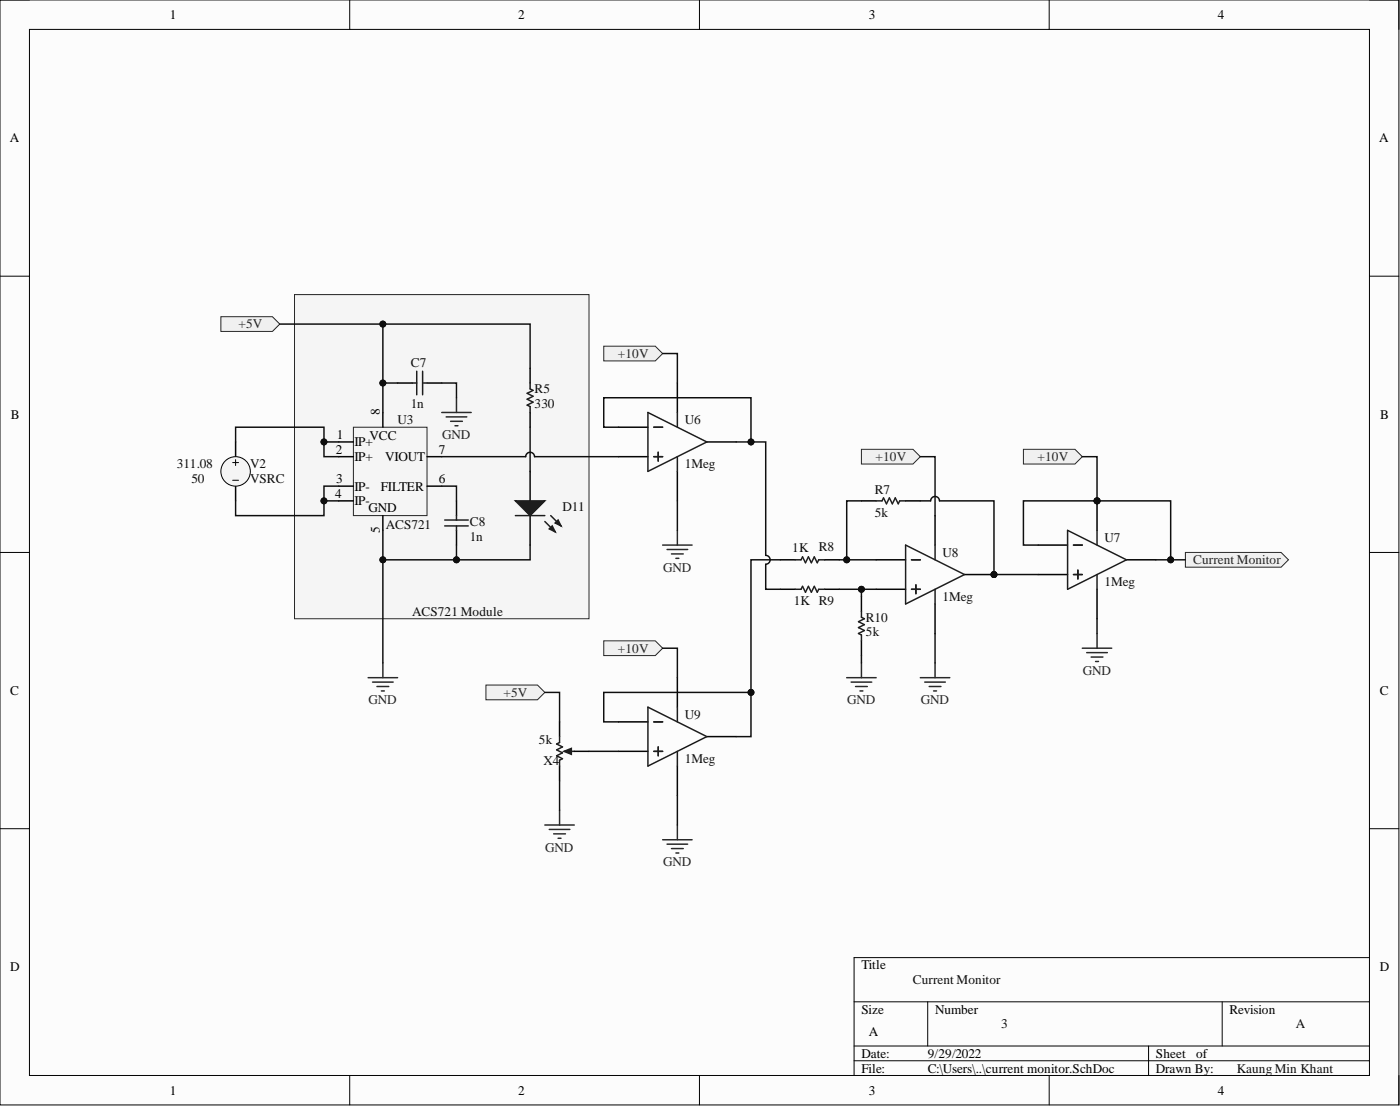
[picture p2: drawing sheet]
<svg xmlns="http://www.w3.org/2000/svg" width="241mm" height="190mm" viewBox="0 0 241 190" stroke-linecap="round" stroke-linejoin="round" font-family="sans-serif">
<defs><g id="words">
<g font-size="2.3">
<text x="29.3" y="3.3">1</text>
<text x="89.3" y="3.3">2</text>
<text x="149.7" y="3.3">3</text>
<text x="209.9" y="3.3">4</text>
<text x="1.7" y="24.5">A</text>
<text x="237.7" y="24.5">A</text>
<text x="65.5" y="71.6" transform="rotate(-90 65.5 71.6)">8</text>
<text x="1.9" y="72.1">B</text>
<text x="58" y="75.6">1</text>
<text x="61.1" y="76.9">IP+</text>
<text x="63.7" y="75.8">VCC</text>
<text x="237.9" y="72.1">B</text>
<text x="57.9" y="78.2">2</text>
<text x="58" y="83.2">3</text>
<text x="61.1" y="79.4">IP+</text>
<text x="66.4" y="79.4">VIOUT</text>
<text x="75.6" y="78.2">7</text>
<text x="75.6" y="83.2">6</text>
<text x="57.8" y="85.8">4</text>
<text x="61.1" y="84.5">IP-</text>
<text x="61.1" y="87">IP-</text>
<text x="63.5" y="88.2">GND</text>
<text x="65.6" y="84.5">FILTER</text>
<text x="65.5" y="91.9" transform="rotate(-90 65.5 91.9)">5</text>
<text x="1.8" y="119.7">C</text>
<text x="237.8" y="119.7">C</text>
<text x="1.8" y="167.3">D</text>
<text x="148.5" y="167">Title</text>
<text x="237.8" y="167.3">D</text>
<text x="148.5" y="174.6">Size</text>
<text x="149.7" y="178.4">A</text>
<text x="161.2" y="174.6">Number</text>
<text x="211.9" y="174.6">Revision</text>
<text x="148.5" y="182.2">Date:</text>
<text x="148.5" y="184.7">File:</text>
<text x="159.9" y="182.2">9/29/2022</text>
<text x="159.9" y="184.7">C:\Users\..\current monitor.SchDoc</text>
<text x="199.2" y="182.2">Sheet</text>
<text x="199.2" y="184.7">Drawn By:</text>
<text x="206.2" y="182.2">of</text>
<text x="29.3" y="188.5">1</text>
<text x="89.3" y="188.5">2</text>
<text x="149.7" y="188.5">3</text>
<text x="209.9" y="188.5">4</text>
</g>
<g font-size="2.3" fill="#262626">
<text x="41.1" y="56.6">+5V</text>
<text x="106.5" y="61.7">+10V</text>
<text x="76.2" y="75.6">GND</text>
<text x="150.9" y="79.4">+10V</text>
<text x="178.8" y="79.4">+10V</text>
<text x="114.3" y="98.5">GND</text>
<text x="205.7" y="97.2">Current Monitor</text>
<text x="106.5" y="112.4">+10V</text>
<text x="186.6" y="116.2">GND</text>
<text x="63.5" y="121.3">GND</text>
<text x="86.8" y="120">+5V</text>
<text x="146" y="121.3">GND</text>
<text x="158.7" y="121.3">GND</text>
<text x="94" y="146.7">GND</text>
<text x="114.3" y="149.2">GND</text>
</g>
<g font-size="2.3" fill="#0e0e0e">
<text x="70.8" y="63.2">C7</text>
<text x="70.8" y="70.3">1n</text>
<text x="92.1" y="70.3">330</text>
<text x="92.1" y="67.7">R5</text>
<text x="68.5" y="73.1">U3</text>
<text x="118" y="73.1">U6</text>
<text x="30.5" y="80.7">311.08</text>
<text x="33" y="83.2">50</text>
<text x="43.1" y="80.7">V2</text>
<text x="43.1" y="83.2">VSRC</text>
<text x="118" y="80.7">1Meg</text>
<text x="97" y="88">D11</text>
<text x="150.8" y="89.1">5k</text>
<text x="150.8" y="85">R7</text>
<text x="66.5" y="91.1">ACS721</text>
<text x="81" y="93.1">1n</text>
<text x="81" y="90.6">C8</text>
<text x="136.5" y="95.2">1K</text>
<text x="141.1" y="94.9">R8</text>
<text x="162.4" y="95.9">U8</text>
<text x="190.4" y="93.4">U7</text>
<text x="190.4" y="101">1Meg</text>
<text x="71.1" y="106.1">ACS721 Module</text>
<text x="136.8" y="104.3">1K R9</text>
<text x="149.2" y="107.1">R10</text>
<text x="162.4" y="103.5">1Meg</text>
<text x="149.2" y="109.6">5k</text>
<text x="118" y="123.8">U9</text>
<text x="92.9" y="128.1">5k</text>
<text x="93.7" y="131.7">X4</text>
<text x="118" y="131.4">1Meg</text>
<text x="157.4" y="169.5">Current Monitor</text>
<text x="172.6" y="177.1">3</text>
<text x="223.3" y="177.1">A</text>
<text x="213.2" y="184.7">Kaung Min Khant</text>
</g>
</g></defs>
<path d="M0 0h241.1v190.3h-241.1z" fill-rule="evenodd" fill="#fcfcfc"/>
<path d="M0 0h241.1v190.3h-241.1z" fill="none" stroke="#000" stroke-width=".17"/>
<path d="M5.1 5.1h230.9v180.1h-230.9z" fill-rule="evenodd" fill="#fcfcfc"/>
<g fill="none" stroke="#000" stroke-width=".17">
<path d="M0 0h5.1M60.3 0v5.1M120.6 0v5.1M180.8 0v5.1M236 0h5.1v5.1M5.1 5.1h230.9v180.1h-230.9zM0 47.6h5.1M236 47.6h5.1M0 95.2h5.1M236 95.2h5.1M0 142.7h5.1M236 142.7h5.1"/>
<path d="M147.2 172.6h88.8M159.9 172.6v7.6M210.7 172.6v7.6M236 164.9h-88.8v20.3M60.3 185.2v5.1M120.6 185.2v5.1M147.2 180.2h88.8M147.2 182.7h88.8M180.8 185.2v5.1M198 180.2v5M241.1 185.2v5.1"/>
</g>
<path d="M50.8 50.7h50.7v55.9h-50.7z" fill-rule="evenodd" fill="#f5f5f5"/>
<path d="M50.8 50.7h50.7v55.9h-50.7z" fill="none" stroke="#262626" stroke-width=".17"/>
<path d="M40.6 76.1v2.6M40.6 83.7v2.6" fill="none" stroke="#000" stroke-width=".25"/>
<circle cx="40.6" cy="81.2" r="2.54" fill="#f5f5f5"/>
<g fill="none" stroke="#000" stroke-width=".17">
<path d="M40.1 79.7h1M40.6 79.2v1M40.1 82.7h1"/>
<circle cx="40.6" cy="81.2" r="2.54"/>
</g>
<path d="M60.9 73.6h12.7v15.2h-12.7z" fill-rule="evenodd" fill="#f5f5f5"/>
<path d="M60.9 73.6h12.7v15.2h-12.7z" fill="none" stroke="#262626" stroke-width=".17"/>
<path d="M58.4 76.1h2.5M58.4 78.7h2.5M66 71v2.6M73.6 78.7h2.5M58.4 83.7h2.5M58.4 86.3h2.5M66 88.8v2.5M73.6 83.7h2.5" fill="none" stroke="#000" stroke-width=".25"/>
<path d="M38.1 54.6h8.9l1.2 1.2-1.2 1.3h-8.9z" fill-rule="evenodd" fill="#f0f0f0"/>
<path d="M38.1 54.6h8.9l1.2 1.2-1.2 1.3h-8.9z" fill="none" stroke="#262626" stroke-width=".17"/>
<path d="M76.1 71h5.1M76.9 71.8h3.6M77.7 72.6h2M78.4 73.3h.5M78.7 68.5v2.5M63.5 116.7h5M64.2 117.5h3.6M65 118.2h2M65.7 119h.5M66 114.2v2.5" fill="none" stroke="#262626" stroke-width=".25"/>
<path d="M68.5 66h2.6M73.6 66h2.5M78.7 86.3v2.5M78.7 91.3v2.6M91.4 81.2v5.1M91.4 88.8v5.1" fill="none" stroke="#000" stroke-width=".25"/>
<path d="M71.1 66h.7M71.8 63.9v4.1M72.8 63.9v4.1M72.8 66h.8M76.6 89.6h4.1M76.6 90.6h4.1M78.7 88.8v.8M78.7 90.6v.7" fill="none" stroke="#1c1c1c" stroke-width=".25"/>
<path d="M88.8 86.3h5.1l-2.5 2.5z" fill="#1c1c1c"/>
<path d="M88.8 86.3h5.1l-2.5 2.5zM93.9 89.8l1.8 1.8M94.9 88.8l1.8 1.8" fill="none" stroke="#1c1c1c" stroke-width=".25"/>
<path d="M94.7 91.1l.5-.5 .5 1z" fill="#1c1c1c"/>
<path d="M94.7 91.1l.5-.5 .5 1z" fill="none" stroke="#1c1c1c" stroke-width=".25"/>
<path d="M95.7 90.1l.5-.5 .5 1z" fill="#1c1c1c"/>
<path d="M91.4 66v1l.5 .2-1 .5 1 .6-1 .5 1 .5-1 .5 .5 .2v1M88.8 88.8h5.1M95.7 90.1l.5-.5 .5 1z" fill="none" stroke="#1c1c1c" stroke-width=".25"/>
<path d="M91.4 63.4v2.6M91.4 71v2.6" fill="none" stroke="#000" stroke-width=".25"/>
<path d="M204.3 95.2h16.5l1.3 1.2-1.3 1.3h-16.5z" fill-rule="evenodd" fill="#f0f0f0"/>
<path d="M204.3 95.2h16.5l1.3 1.2-1.3 1.3h-16.5z" fill="none" stroke="#262626" stroke-width=".17"/>
<circle cx="189.1" cy="86.3" r=".51" fill="#0e0e0e"/>
<circle cx="189.1" cy="86.3" r=".51" fill="none" stroke="#0e0e0e" stroke-width=".17"/>
<path d="M178.9 93.9h5.1M178.9 99h5.1M189.1 86.3v5M194.2 96.4h5M189.1 101.5v5.1" fill="none" stroke="#000" stroke-width=".25"/>
<circle cx="189.1" cy="86.3" r=".51" fill="#0e0e0e"/>
<circle cx="189.1" cy="86.3" r=".51" fill="none" stroke="#0e0e0e" stroke-width=".17"/>
<path d="M184 91.3l10.2 5.1-10.2 5.1zM185 93.9h1.5M185 99h1.5M185.8 98.2v1.5M189.1 91.3v2.6M189.1 99v2.5" fill="none" stroke="#1c1c1c" stroke-width=".25"/>
<path d="M176.4 77.4h8.9l1.2 1.3-1.2 1.2h-8.9z" fill-rule="evenodd" fill="#f0f0f0"/>
<path d="M176.4 77.4h8.9l1.2 1.3-1.2 1.2h-8.9z" fill="none" stroke="#262626" stroke-width=".17"/>
<path d="M186.5 111.6h5.1M187.3 112.4h3.6M188.1 113.2h2M188.8 113.9h.5M189.1 109.1v2.5" fill="none" stroke="#262626" stroke-width=".25"/>
<path d="M106.6 73.6h5.1M106.6 78.7h5.1M116.7 66v5M121.8 76.1h5.1M116.7 81.2v5.1" fill="none" stroke="#000" stroke-width=".25"/>
<path d="M111.7 71l10.1 5.1-10.1 5.1zM112.7 73.6h1.5M112.7 78.7h1.5M113.4 77.9v1.5M116.7 71v2.6M116.7 78.7v2.5" fill="none" stroke="#1c1c1c" stroke-width=".25"/>
<path d="M104.1 59.6h8.8l1.3 1.3-1.3 1.3h-8.8z" fill-rule="evenodd" fill="#f0f0f0"/>
<path d="M104.1 59.6h8.8l1.3 1.3-1.3 1.3h-8.8z" fill="none" stroke="#262626" stroke-width=".17"/>
<path d="M114.2 93.9h5.1M115 94.6h3.5M115.7 95.4h2.1M116.5 96.2h.5M116.7 91.3v2.6" fill="none" stroke="#262626" stroke-width=".25"/>
<path d="M116.7 116.7v5.1M106.6 124.3h5.1M106.6 129.4h5.1M116.7 132v5M121.8 126.9h5.1" fill="none" stroke="#000" stroke-width=".25"/>
<path d="M111.7 121.8l10.1 5.1-10.1 5.1zM112.7 124.3h1.5M112.7 129.4h1.5M113.4 128.7v1.5M116.7 121.8v2.5M116.7 129.4v2.6" fill="none" stroke="#1c1c1c" stroke-width=".25"/>
<path d="M104.1 110.4h8.8l1.3 1.2-1.3 1.3h-8.8z" fill-rule="evenodd" fill="#f0f0f0"/>
<path d="M104.1 110.4h8.8l1.3 1.2-1.3 1.3h-8.8z" fill="none" stroke="#262626" stroke-width=".17"/>
<path d="M114.2 144.6h5.1M115 145.4h3.5M115.7 146.2h2.1M116.5 146.9h.5M116.7 142.1v2.5" fill="none" stroke="#262626" stroke-width=".25"/>
<path d="M96.4 124.3v2.6M96.4 132v2.5" fill="none" stroke="#000" stroke-width=".25"/>
<path d="M97.7 129.4h1.3" fill="none" stroke="#1c1c1c" stroke-width=".25"/>
<path d="M97.2 129.4l1.3-.5v1z" fill="#1c1c1c"/>
<path d="M96.4 126.9v1l-.5 .2 1.1 .6-1.1 .5 1.1 .5-1.1 .5 1.1 .5-.6 .2v1.1M97.2 129.4l1.3-.5v1z" fill="none" stroke="#1c1c1c" stroke-width=".25"/>
<path d="M99 129.4h2.5" fill="none" stroke="#000" stroke-width=".25"/>
<path d="M83.8 118h8.8l1.3 1.3-1.3 1.2h-8.8z" fill-rule="evenodd" fill="#f0f0f0"/>
<path d="M83.8 118h8.8l1.3 1.3-1.3 1.2h-8.8z" fill="none" stroke="#262626" stroke-width=".17"/>
<path d="M96.4 139.6v2.5M93.9 142.1h5.1M94.7 142.9h3.5M95.4 143.6h2.1M96.2 144.4h.5" fill="none" stroke="#262626" stroke-width=".25"/>
<circle cx="171.3" cy="99" r=".51" fill="#0e0e0e"/>
<circle cx="171.3" cy="99" r=".51" fill="none" stroke="#0e0e0e" stroke-width=".17"/>
<path d="M151 96.4h5.1M166.2 99h5.1M151 101.5h5.1" fill="none" stroke="#000" stroke-width=".25"/>
<circle cx="171.3" cy="99" r=".51" fill="#0e0e0e"/>
<circle cx="171.3" cy="99" r=".51" fill="none" stroke="#0e0e0e" stroke-width=".17"/>
<path d="M161.2 88.8v5.1M161.2 104v5.1" fill="none" stroke="#000" stroke-width=".25"/>
<path d="M156.1 93.9l10.1 5.1-10.1 5zM157.1 96.4h1.5M161.2 93.9v2.5M157.1 101.5h1.5M157.9 100.7v1.6M161.2 101.5v2.5" fill="none" stroke="#1c1c1c" stroke-width=".25"/>
<path d="M148.5 77.4h8.9l1.2 1.3-1.2 1.2h-8.9z" fill-rule="evenodd" fill="#f0f0f0"/>
<path d="M148.5 77.4h8.9l1.2 1.3-1.2 1.2h-8.9z" fill="none" stroke="#262626" stroke-width=".17"/>
<path d="M145.9 116.7h5.1M146.7 117.5h3.6M147.5 118.2h2M148.2 119h.5M148.5 114.2v2.5M158.6 116.7h5.1M159.4 117.5h3.5M160.1 118.2h2.1M160.9 119h.5M161.2 114.2v2.5" fill="none" stroke="#262626" stroke-width=".25"/>
<path d="M134.5 96.4h2.6M142.1 96.4h2.6M148.5 86.3h2.5M156.1 86.3h2.5M134.5 101.5h2.6M142.1 101.5h2.6M148.5 102.8v2.5M148.5 110.4v2.5" fill="none" stroke="#000" stroke-width=".25"/>
<path d="M137.1 96.4h1l.2-.5 .5 1 .5-1 .5 1 .6-1 .5 1 .2-.5h1M151 86.3h1l.3-.5 .5 1 .5-1 .5 1 .5-1 .5 1 .3-.5h1M137.1 101.5h1l.2-.5 .5 1 .5-1 .5 1 .6-1 .5 1 .2-.5h1M148.5 105.3v1l.5 .3-1 .5 1 .5-1 .5 1 .5-1 .5 .5 .3v1" fill="none" stroke="#1c1c1c" stroke-width=".25"/>
<path d="M40.6 76.1v-2.5h15.2v2.5h2.6" fill="none" stroke="#0e0e0e" stroke-width=".25"/>
<circle cx="55.8" cy="76.1" r=".51" fill="#0e0e0e"/>
<circle cx="55.8" cy="76.1" r=".51" fill="none" stroke="#0e0e0e" stroke-width=".17"/>
<path d="M55.8 76.1v2.6h2.6" fill="none" stroke="#0e0e0e" stroke-width=".25"/>
<circle cx="55.8" cy="76.1" r=".51" fill="#0e0e0e"/>
<circle cx="55.8" cy="76.1" r=".51" fill="none" stroke="#0e0e0e" stroke-width=".17"/>
<path d="M58.4 83.7h-2.6v2.6h2.6" fill="none" stroke="#0e0e0e" stroke-width=".25"/>
<circle cx="55.8" cy="86.3" r=".51" fill="#0e0e0e"/>
<circle cx="55.8" cy="86.3" r=".51" fill="none" stroke="#0e0e0e" stroke-width=".17"/>
<path d="M40.6 86.3v2.5h15.2v-2.5" fill="none" stroke="#0e0e0e" stroke-width=".25"/>
<circle cx="55.8" cy="86.3" r=".51" fill="#0e0e0e"/>
<circle cx="55.8" cy="86.3" r=".51" fill="none" stroke="#0e0e0e" stroke-width=".17"/>
<path d="M76.1 83.7h2.6v2.6M78.7 93.9v2.5h-12.7" fill="none" stroke="#0e0e0e" stroke-width=".25"/>
<circle cx="78.7" cy="96.4" r=".51" fill="#0e0e0e"/>
<circle cx="78.7" cy="96.4" r=".51" fill="none" stroke="#0e0e0e" stroke-width=".17"/>
<circle cx="66" cy="96.4" r=".51" fill="#0e0e0e"/>
<circle cx="66" cy="96.4" r=".51" fill="none" stroke="#0e0e0e" stroke-width=".17"/>
<path d="M66 66h2.5" fill="none" stroke="#0e0e0e" stroke-width=".25"/>
<circle cx="66" cy="66" r=".51" fill="#0e0e0e"/>
<circle cx="66" cy="66" r=".51" fill="none" stroke="#0e0e0e" stroke-width=".17"/>
<path d="M66 55.8h25.4v7.6M76.1 66h2.6v2.5" fill="none" stroke="#0e0e0e" stroke-width=".25"/>
<circle cx="66" cy="55.8" r=".51" fill="#0e0e0e"/>
<circle cx="66" cy="55.8" r=".51" fill="none" stroke="#0e0e0e" stroke-width=".17"/>
<path d="M91.4 73.6v7.6M91.4 93.9v2.5h-12.7" fill="none" stroke="#0e0e0e" stroke-width=".25"/>
<circle cx="78.7" cy="96.4" r=".51" fill="#0e0e0e"/>
<circle cx="78.7" cy="96.4" r=".51" fill="none" stroke="#0e0e0e" stroke-width=".17"/>
<path d="M186.5 78.7h2.6v7.6M189.1 106.6v2.5" fill="none" stroke="#0e0e0e" stroke-width=".25"/>
<circle cx="189.1" cy="86.3" r=".51" fill="#0e0e0e"/>
<circle cx="189.1" cy="86.3" r=".51" fill="none" stroke="#0e0e0e" stroke-width=".17"/>
<path d="M106.6 73.6h-2.5v-5.1h25.3v7.6h-2.5M114.2 60.9h2.5v5.1M116.7 86.3v5" fill="none" stroke="#0e0e0e" stroke-width=".25"/>
<circle cx="129.4" cy="76.1" r=".51" fill="#0e0e0e"/>
<circle cx="129.4" cy="76.1" r=".51" fill="none" stroke="#0e0e0e" stroke-width=".17"/>
<path d="M76.1 78.7h14.5a.76 .76 0 0 1 .8-.8 .76 .76 0 0 1 .7 .8h14.5M114.2 111.6h2.5v5.1M106.6 124.3h-2.5v-5h25.3v7.6h-2.5M116.7 137v5.1" fill="none" stroke="#0e0e0e" stroke-width=".25"/>
<circle cx="129.4" cy="119.3" r=".51" fill="#0e0e0e"/>
<circle cx="129.4" cy="119.3" r=".51" fill="none" stroke="#0e0e0e" stroke-width=".17"/>
<path d="M178.9 93.9h-2.5v-7.6h25.4v10.1M93.9 119.3h2.5v5M96.4 134.5v5.1M101.5 129.4h5.1" fill="none" stroke="#0e0e0e" stroke-width=".25"/>
<circle cx="201.8" cy="96.4" r=".51" fill="#0e0e0e"/>
<circle cx="201.8" cy="96.4" r=".51" fill="none" stroke="#0e0e0e" stroke-width=".17"/>
<circle cx="189.1" cy="86.3" r=".51" fill="#0e0e0e"/>
<circle cx="189.1" cy="86.3" r=".51" fill="none" stroke="#0e0e0e" stroke-width=".17"/>
<path d="M158.6 78.7h2.6v10.1M66 91.3v22.9M161.2 109.1v5.1" fill="none" stroke="#0e0e0e" stroke-width=".25"/>
<circle cx="66" cy="96.4" r=".51" fill="#0e0e0e"/>
<circle cx="66" cy="96.4" r=".51" fill="none" stroke="#0e0e0e" stroke-width=".17"/>
<path d="M158.6 86.3h1.8a.76 .76 0 0 1 .8-.8 .76 .76 0 0 1 .7 .8h9.4v12.7h7.6" fill="none" stroke="#0e0e0e" stroke-width=".25"/>
<circle cx="171.3" cy="99" r=".51" fill="#0e0e0e"/>
<circle cx="171.3" cy="99" r=".51" fill="none" stroke="#0e0e0e" stroke-width=".17"/>
<path d="M148.5 86.3h-2.6v10.1h5.1" fill="none" stroke="#0e0e0e" stroke-width=".25"/>
<circle cx="145.9" cy="96.4" r=".51" fill="#0e0e0e"/>
<circle cx="145.9" cy="96.4" r=".51" fill="none" stroke="#0e0e0e" stroke-width=".17"/>
<path d="M144.7 96.4h1.2" fill="none" stroke="#0e0e0e" stroke-width=".25"/>
<circle cx="145.9" cy="96.4" r=".51" fill="#0e0e0e"/>
<circle cx="145.9" cy="96.4" r=".51" fill="none" stroke="#0e0e0e" stroke-width=".17"/>
<path d="M148.5 101.5v1.3M148.5 112.9v1.3" fill="none" stroke="#0e0e0e" stroke-width=".25"/>
<circle cx="148.5" cy="101.5" r=".51" fill="#0e0e0e"/>
<circle cx="148.5" cy="101.5" r=".51" fill="none" stroke="#0e0e0e" stroke-width=".17"/>
<path d="M144.7 101.5h6.3" fill="none" stroke="#0e0e0e" stroke-width=".25"/>
<circle cx="148.5" cy="101.5" r=".51" fill="#0e0e0e"/>
<circle cx="148.5" cy="101.5" r=".51" fill="none" stroke="#0e0e0e" stroke-width=".17"/>
<path d="M199.2 96.4h5.1" fill="none" stroke="#0e0e0e" stroke-width=".25"/>
<circle cx="201.8" cy="96.4" r=".51" fill="#0e0e0e"/>
<circle cx="201.8" cy="96.4" r=".51" fill="none" stroke="#0e0e0e" stroke-width=".17"/>
<path d="M134.5 96.4h-5.1v22.9" fill="none" stroke="#0e0e0e" stroke-width=".25"/>
<circle cx="129.4" cy="119.3" r=".51" fill="#0e0e0e"/>
<circle cx="129.4" cy="119.3" r=".51" fill="none" stroke="#0e0e0e" stroke-width=".17"/>
<path d="M129.4 76.1h2.6v19.6a.76 .76 0 0 1 .7 .7 .76 .76 0 0 1-.7 .8v4.3h2.5" fill="none" stroke="#0e0e0e" stroke-width=".25"/>
<circle cx="129.4" cy="76.1" r=".51" fill="#0e0e0e"/>
<circle cx="129.4" cy="76.1" r=".51" fill="none" stroke="#0e0e0e" stroke-width=".17"/>
<path d="M48.2 55.8h17.8v15.2" fill="none" stroke="#0e0e0e" stroke-width=".25"/>
<circle cx="66" cy="55.8" r=".51" fill="#0e0e0e"/>
<circle cx="66" cy="55.8" r=".51" fill="none" stroke="#0e0e0e" stroke-width=".17"/>
<circle cx="66" cy="66" r=".51" fill="#0e0e0e"/>
<circle cx="66" cy="66" r=".51" fill="none" stroke="#0e0e0e" stroke-width=".17"/>
<use href="#words"/>
</svg>
